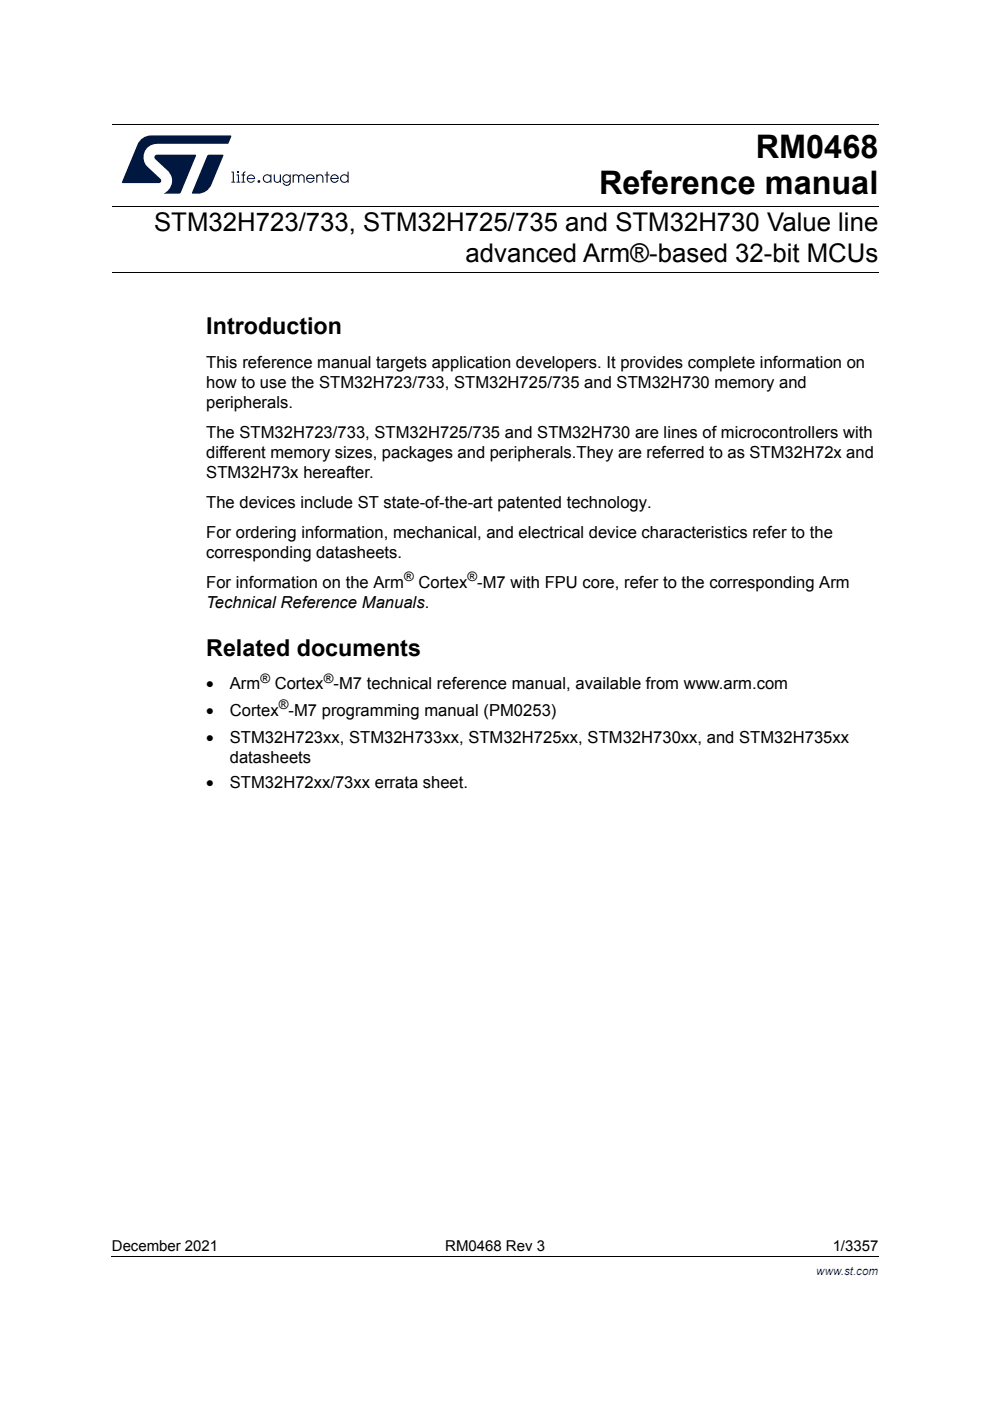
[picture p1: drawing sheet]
<svg xmlns="http://www.w3.org/2000/svg" width="210mm" height="297mm" viewBox="0 0 210 297" stroke-linecap="round" stroke-linejoin="round" font-family="sans-serif">
<defs><g id="words">
<g font-size="6.9">
<text x="160.3" y="33.6">RM0468</text>
<text x="127" y="41.1">Reference manual</text>
</g>
<g font-size="5.5">
<text x="32.7" y="49.1">STM32H723/733, STM32H725/735 and STM32H730 Value line</text>
<text x="98.7" y="55.6">advanced Arm®-based 32-bit MCUs</text>
</g>
<g font-size="4.9">
<text x="43.7" y="70.9">Introduction</text>
<text x="43.7" y="139">Related documents</text>
</g>
<g font-size="3.5">
<text x="43.7" y="78.1">This reference manual targets application developers. It provides complete information on</text>
<text x="43.7" y="82.3">how to use the STM32H723/733, STM32H725/735 and STM32H730 memory and</text>
<text x="43.7" y="86.6">peripherals.</text>
<text x="43.7" y="92.9">The STM32H723/733, STM32H725/735 and STM32H730 are lines of microcontrollers with</text>
<text x="43.7" y="97.1">different memory sizes, packages and peripherals.They are referred to as STM32H72x and</text>
<text x="43.7" y="101.4">STM32H73x hereafter.</text>
<text x="43.7" y="107.7">The devices include ST state-of-the-art patented technology.</text>
<text x="43.7" y="114.1">For ordering information, mechanical, and electrical device characteristics refer to the</text>
<text x="43.7" y="118.3">corresponding datasheets.</text>
<text x="43.7" y="124.6">For information on the Arm</text>
<text x="88.7" y="124.7">Cortex -M7 with FPU core, refer to the corresponding Arm</text>
<text x="43.7" y="128.9">Technical Reference Manuals.</text>
<text x="43.7" y="146.2">•</text>
<text x="48.7" y="146.2">Arm</text>
<text x="58.3" y="146.2">Cortex -M7 technical reference manual, available from www.arm.com</text>
<text x="43.7" y="151.8">•</text>
<text x="48.7" y="151.8">Cortex -M7 programming manual (PM0253)</text>
<text x="43.7" y="157.5">•</text>
<text x="48.7" y="157.5">STM32H723xx, STM32H733xx, STM32H725xx, STM32H730xx, and STM32H735xx</text>
<text x="48.7" y="161.7">datasheets</text>
<text x="43.7" y="167">•</text>
<text x="48.7" y="167">STM32H72xx/73xx errata sheet.</text>
</g>
<g font-size="3.2">
<text x="23.7" y="265.1">December 2021</text>
<text x="94.4" y="265.1">RM0468 Rev 3</text>
<text x="176.5" y="265.1">1/3357</text>
</g>
<g font-size="2.8">
<text x="85.7" y="123.2">®</text>
<text x="99.1" y="123.2">®</text>
<text x="55.2" y="144.8">®</text>
<text x="68.6" y="144.8">®</text>
<text x="59.1" y="150.4">®</text>
</g>
<text font-size="2.5" fill="#00f" x="173.1" y="270.4">www.st.com</text>
</g></defs>
<path d="M23.7 26.3h162.5M23.7 43.8h162.5M23.7 57.7h162.5M23.7 266.3h162.6" fill="none" stroke="#000" stroke-width=".21"/>
<path d="M23.6 266.3l.1 .1z" fill="#000"/>
<path d="M25.8 28.7h48.1v12.4h-48.1z" fill="#fff"/>
<g fill="#00183f">
<path d="M29.9 29.6a3.1 3.1 0 0 1 2.1-.9h16.9l.2 .2-.8 1.6h-14.9a2.83 2.83 0 0 0-2.7 1.6 2.83 2.83 0 0 0 .5 3.2l2.8 2.6 .2 .3-.2 .5-8.1 .1v-.2l3.3-8z"/>
<path d="M44 32.9l.3-.1h2.9l.2 .2-2.6 6.2a3.5 3.5 0 0 1-4.1 1.8z"/>
<path d="M33 32.9l8.4-.1 .2 .2-3.3 7.9-.4 .2h-3.1a3.1 3.1 0 0 0 .8-4.8l-2.7-2.5-.2-.4z"/>
<path d="M58 37h.3v1a.53 .53 0 0 0 .5 .6 .53 .53 0 0 0 .5-.7v-.9h.3v1.7h-.3v-.2a.73 .73 0 0 1-.8 .2 .73 .73 0 0 1-.5-.7z"/>
<path d="M62 37h.3v.2l.6-.2 .4 .3 .4-.3a.7 .7 0 0 1 .9 .7v1h-.2v-1a.47 .47 0 0 0-.5-.5 .47 .47 0 0 0-.5 .5v1h-.2v-1a.47 .47 0 0 0-.5-.5 .47 .47 0 0 0-.4 .5v1h-.3z"/>
<path d="M67 37h.3v.2a.75 .75 0 0 1 .8-.2 .75 .75 0 0 1 .5 .8v.9h-.3v-.9a.53 .53 0 0 0-.5-.6 .53 .53 0 0 0-.5 .6v.9h-.3z"/>
<path d="M69.2 36.4h.3v.6h.4v.2h-.4v1.5h-.3v-1.5h-.3v-.2h.3z"/>
<path d="M50.4 36.3h.2v.4h-.2z"/>
<path d="M49.1 36.4h.5v2.1h.3v.2h-.8v-.2h.3v-1.9h-.3z"/>
<path d="M50.2 37h.5v1.5h.2v.2h-.7v-.2h.2v-1.3h-.2z"/>
<path d="M51.6 36.5l.5-.2-.4 .7h.3v.2h-.3v1.3h.3v.2h-.8v-.2h.3v-1.3h-.3v-.2h.3z"/>
<path d="M55.9 37.9a.7 .7 0 0 1 1.4 0 .7 .7 0 0 1-1.4 0zM56 37.2a.91 .91 0 0 0 0 1.3 .91 .91 0 0 0 1.3 0v.2h.3v-1.7h-.3v.3a.89 .89 0 0 0-1.3-.1z"/>
<path d="M60.1 37.9a.7 .7 0 0 1 1.4 0 .7 .7 0 0 1-1.4 0zM60.1 37.2a.9 .9 0 0 0 0 1.3 .9 .9 0 0 0 1.3-.1 .64 .64 0 0 1-.5 .8 .64 .64 0 0 1-.7-.4h-.3a.89 .89 0 0 0 1 .6 .89 .89 0 0 0 .8-.9v-1.5h-.3v.3a.85 .85 0 0 0-1.3-.1z"/>
<path d="M65.4 37.3l.6-.1 .5 .5h-1.4zM65.2 37.2a.91 .91 0 0 0 .1 1.4 .91 .91 0 0 0 1.4-.5h-.3a.66 .66 0 0 1-.7 .4 .66 .66 0 0 1-.6-.5h1.6a.91 .91 0 0 0-.5-1 .91 .91 0 0 0-1 .2z"/>
<path d="M70.5 37.3l.6-.1 .5 .5h-1.3zM70.3 37.2a.91 .91 0 0 0 .2 1.4 .91 .91 0 0 0 1.3-.5h-.3a.66 .66 0 0 1-.7 .4 .66 .66 0 0 1-.5-.5h1.5a.92 .92 0 0 0-.5-1 .92 .92 0 0 0-1 .2z"/>
<path d="M72.3 37.9a.7 .7 0 0 1 1.4 0 .7 .7 0 0 1-1.4 0zM72.3 37.2a.91 .91 0 0 0 .1 1.3 .91 .91 0 0 0 1.3 0v.2h.2v-2.3h-.2v.9a.9 .9 0 0 0-1.4-.1z"/>
<path d="M52.7 37.5a.67 .67 0 0 1 .7-.3 .67 .67 0 0 1 .5 .6h-1.3zM52.6 37.3a.89 .89 0 0 0 .1 1.3 .89 .89 0 0 0 1.3-.4h-.2a.66 .66 0 0 1-.7 .3 .66 .66 0 0 1-.5-.5h1.5a.89 .89 0 0 0-.5-.9 .89 .89 0 0 0-1 .2z"/>
<circle cx="54.9" cy="38.5" r=".3"/>
</g>
<use href="#words"/>
</svg>
